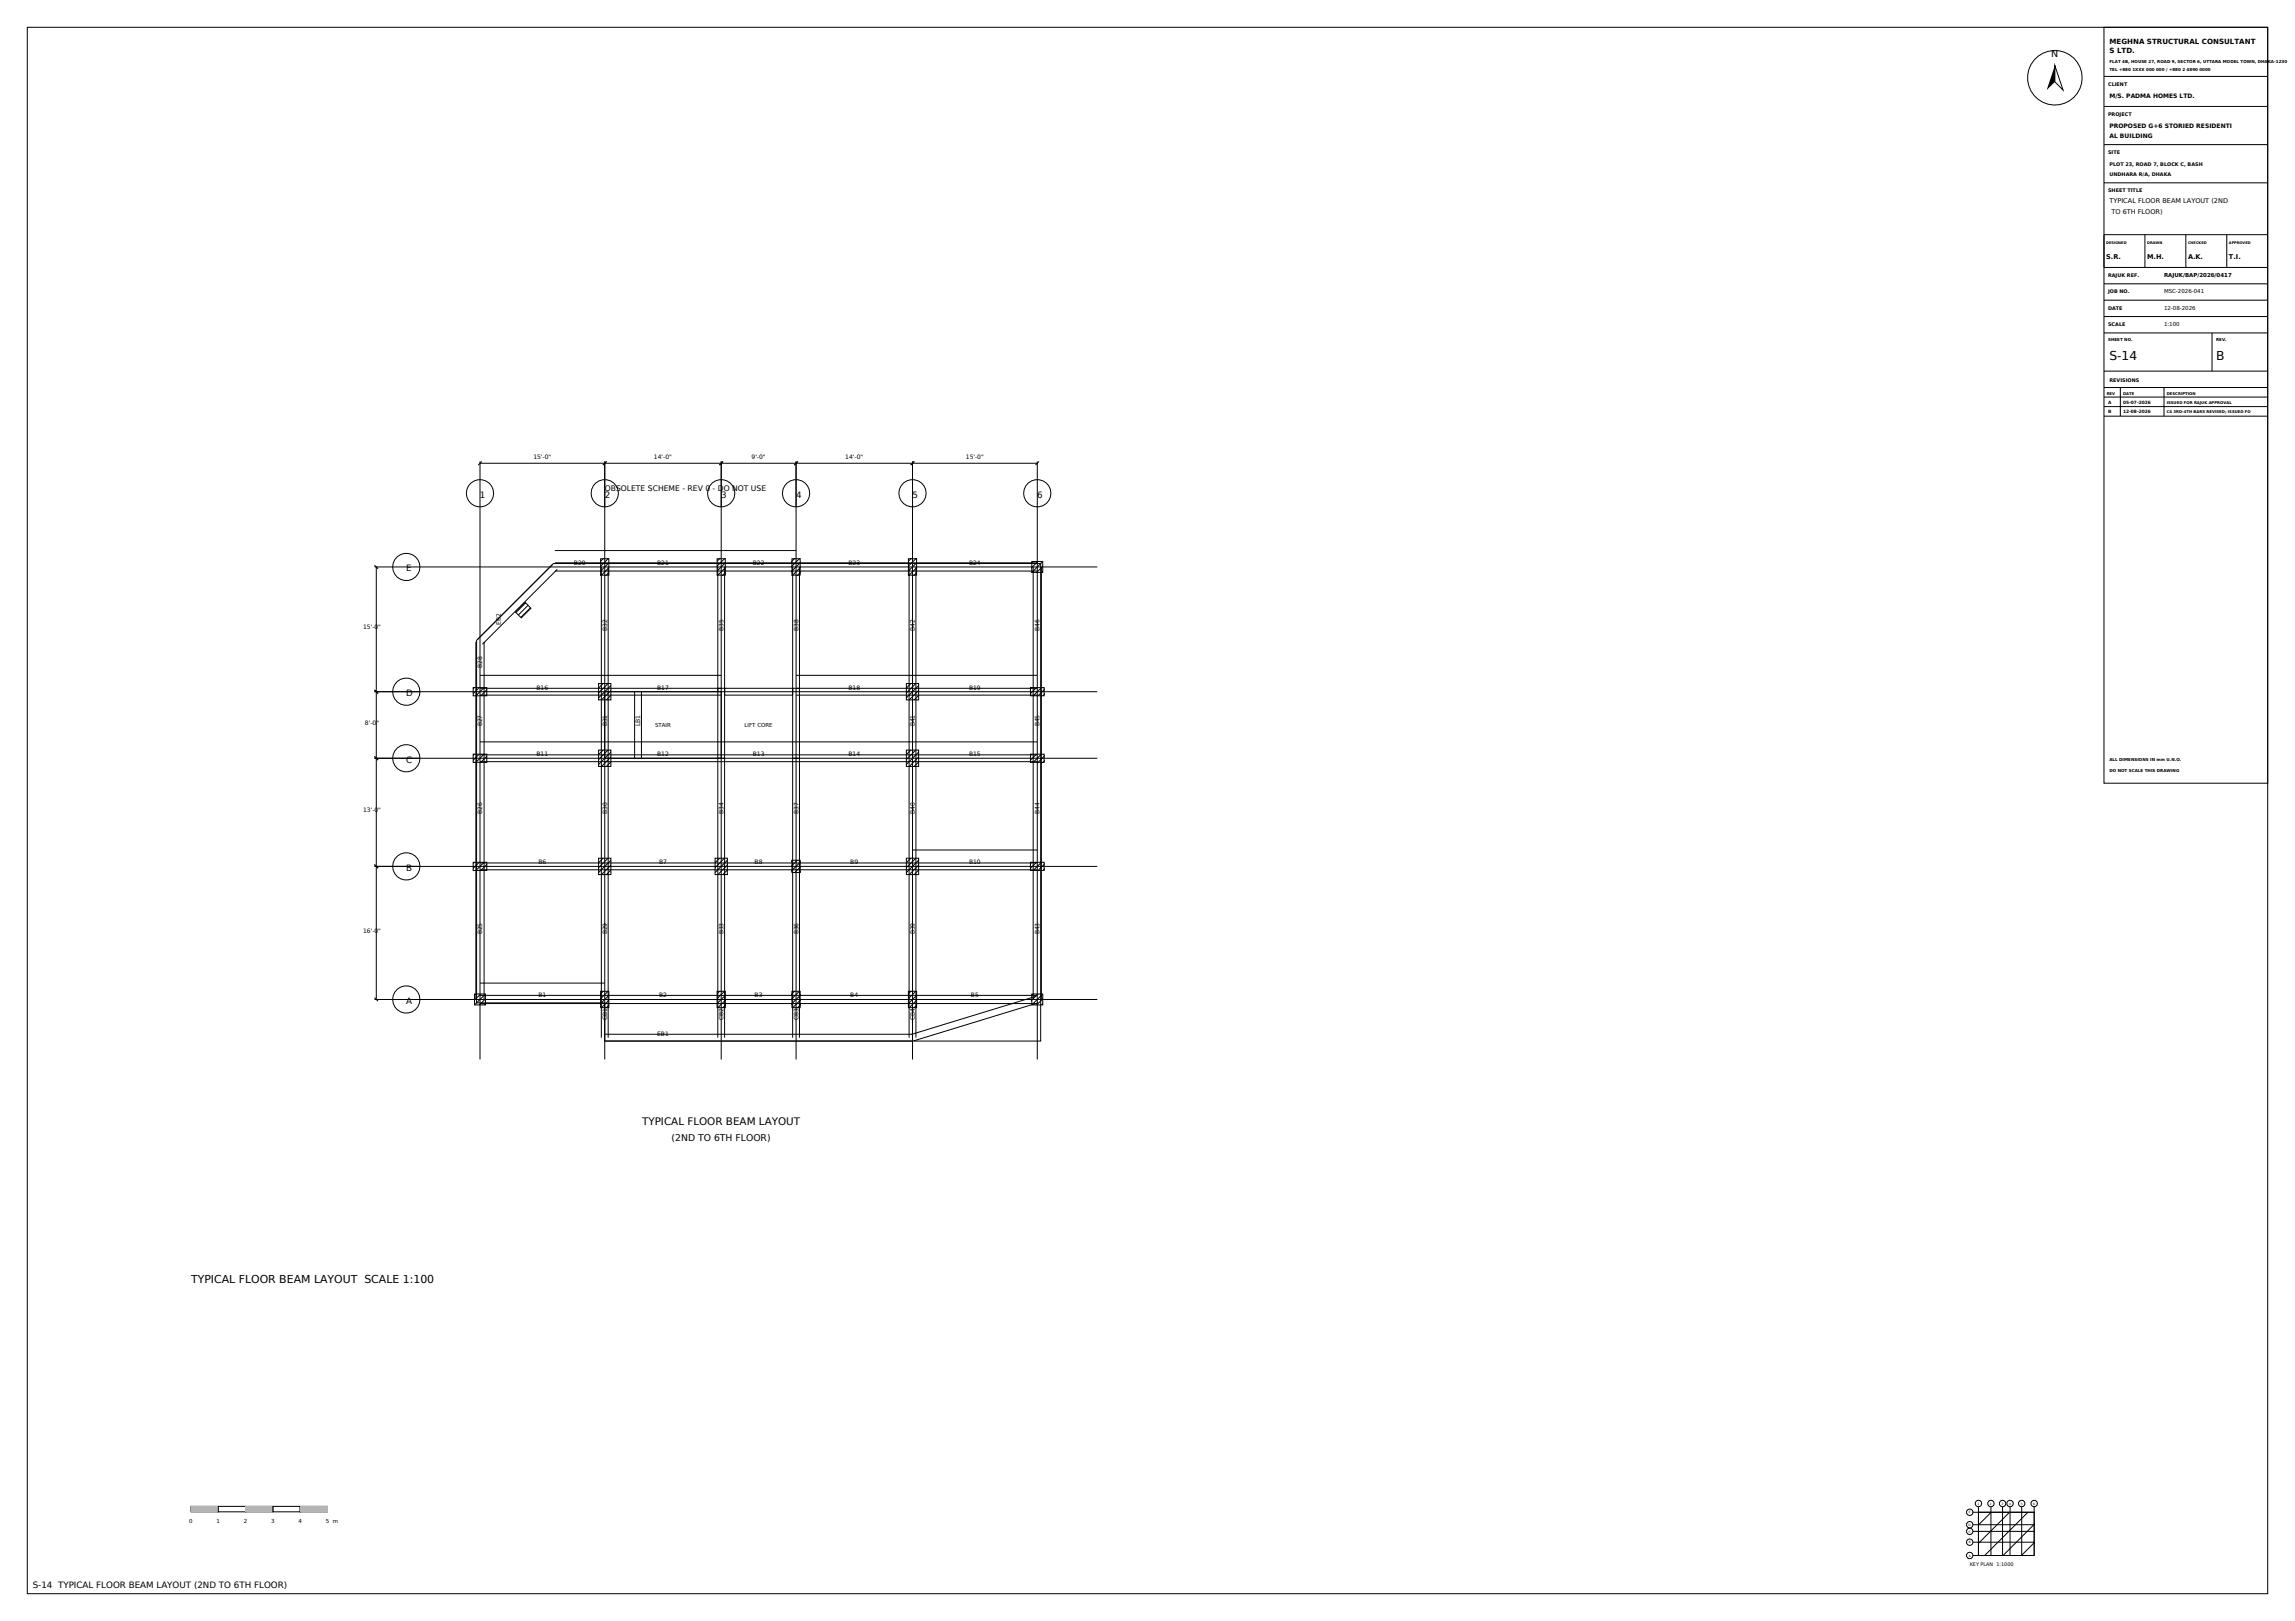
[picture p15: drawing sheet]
<svg xmlns="http://www.w3.org/2000/svg" width="841mm" height="594mm" viewBox="0 0 841 594" stroke-linecap="round" stroke-linejoin="round" font-family="sans-serif">
<defs><g id="words">
<g font-size="4.5">
<text x="773" y="132">S-14</text>
<text x="812.1" y="132">B</text>
</g>
<text font-size="4" x="70" y="470">TYPICAL FLOOR BEAM LAYOUT SCALE 1:100</text>
<text font-size="3.8" x="235.3" y="412.2">TYPICAL FLOOR BEAM LAYOUT</text>
<text font-size="3.5" x="751.7" y="21">N</text>
<text font-size="3.4" x="246.1" y="418.2">(2ND TO 6TH FLOOR)</text>
<g font-size="3.2">
<text x="175.9" y="182.4">1</text>
<text x="221.6" y="182.4">2</text>
<text x="264.3" y="182.4">3</text>
<text x="291.7" y="182.4">4</text>
<text x="334.4" y="182.4">5</text>
<text x="380.1" y="182.4">6</text>
<text x="148.9" y="209.4">E</text>
<text x="148.9" y="255.1">D</text>
<text x="148.9" y="279.5">C</text>
<text x="148.9" y="319.1">B</text>
<text x="148.9" y="367.8">A</text>
<text x="12" y="582">S-14 TYPICAL FLOOR BEAM LAYOUT (2ND TO 6TH FLOOR)</text>
</g>
<text font-size="2.8" x="221.6" y="179.8">OBSOLETE SCHEME - REV 0 - DO NOT USE</text>
<g font-size="2.6">
<text x="773" y="16">MEGHNA STRUCTURAL CONSULTANT</text>
<text x="773" y="19.5">S LTD.</text>
</g>
<g font-size="2.4">
<text x="773" y="74.5">TYPICAL FLOOR BEAM LAYOUT (2ND</text>
<text x="773.8" y="78.5">TO 6TH FLOOR)</text>
<text x="771.8" y="95">S.R.</text>
<text x="786.8" y="95">M.H.</text>
<text x="801.8" y="95">A.K.</text>
<text x="816.8" y="95">T.I.</text>
</g>
<g font-size="2.2">
<text x="773" y="36">M/S. PADMA HOMES LTD.</text>
<text x="773" y="47">PROPOSED G+6 STORIED RESIDENTI</text>
<text x="773" y="50.5">AL BUILDING</text>
<text x="195.4" y="168.2">15'-0&quot;</text>
<text x="239.6" y="168.2">14'-0&quot;</text>
<text x="275.4" y="168.2">9'-0&quot;</text>
<text x="309.7" y="168.2">14'-0&quot;</text>
<text x="353.9" y="168.2">15'-0&quot;</text>
<text x="210.3" y="207">B20</text>
<text x="240.8" y="207">B21</text>
<text x="275.8" y="207">B22</text>
<text x="310.9" y="207">B23</text>
<text x="355.1" y="207">B24</text>
<text x="133" y="230.6">15'-0&quot;</text>
<text x="183.6" y="228.9" transform="rotate(-90 183.6 228.9)">EB2</text>
<text x="222.4" y="231.2" transform="rotate(-90 222.4 231.2)">B32</text>
<text x="265.1" y="231.2" transform="rotate(-90 265.1 231.2)">B35</text>
<text x="292.6" y="231.2" transform="rotate(-90 292.6 231.2)">B38</text>
<text x="335.2" y="231.2" transform="rotate(-90 335.2 231.2)">B42</text>
<text x="380.9" y="231.2" transform="rotate(-90 380.9 231.2)">B46</text>
<text x="176.7" y="244.9" transform="rotate(-90 176.7 244.9)">B28</text>
<text x="196.6" y="252.7">B16</text>
<text x="240.8" y="252.7">B17</text>
<text x="310.9" y="252.7">B18</text>
<text x="355.1" y="252.7">B19</text>
<text x="133.7" y="265.7">8'-0&quot;</text>
<text x="176.7" y="266.2" transform="rotate(-90 176.7 266.2)">B27</text>
<text x="222.4" y="266.2" transform="rotate(-90 222.4 266.2)">B31</text>
<text x="234.6" y="266.1" transform="rotate(-90 234.6 266.1)">LB1</text>
<text x="335.2" y="266.2" transform="rotate(-90 335.2 266.2)">B41</text>
<text x="380.9" y="266.2" transform="rotate(-90 380.9 266.2)">B45</text>
<text x="196.6" y="277.1">B11</text>
<text x="240.8" y="277.1">B12</text>
<text x="275.8" y="277.1">B13</text>
<text x="310.9" y="277.1">B14</text>
<text x="355.1" y="277.1">B15</text>
<text x="133" y="297.7">13'-0&quot;</text>
<text x="176.7" y="298.2" transform="rotate(-90 176.7 298.2)">B26</text>
<text x="222.4" y="298.2" transform="rotate(-90 222.4 298.2)">B30</text>
<text x="265.1" y="298.2" transform="rotate(-90 265.1 298.2)">B34</text>
<text x="292.6" y="298.2" transform="rotate(-90 292.6 298.2)">B37</text>
<text x="335.2" y="298.2" transform="rotate(-90 335.2 298.2)">B40</text>
<text x="380.9" y="298.2" transform="rotate(-90 380.9 298.2)">B44</text>
<text x="197.3" y="316.7">B6</text>
<text x="241.5" y="316.7">B7</text>
<text x="276.5" y="316.7">B8</text>
<text x="311.6" y="316.7">B9</text>
<text x="355.1" y="316.7">B10</text>
<text x="133" y="341.9">16'-0&quot;</text>
<text x="176.7" y="342.4" transform="rotate(-90 176.7 342.4)">B25</text>
<text x="222.4" y="342.4" transform="rotate(-90 222.4 342.4)">B29</text>
<text x="265.1" y="342.4" transform="rotate(-90 265.1 342.4)">B33</text>
<text x="292.6" y="342.4" transform="rotate(-90 292.6 342.4)">B36</text>
<text x="335.2" y="342.4" transform="rotate(-90 335.2 342.4)">B39</text>
<text x="380.9" y="342.4" transform="rotate(-90 380.9 342.4)">B43</text>
<text x="197.3" y="365.5">B1</text>
<text x="241.5" y="365.5">B2</text>
<text x="276.5" y="365.5">B3</text>
<text x="311.6" y="365.5">B4</text>
<text x="355.8" y="365.5">B5</text>
<text x="222.4" y="373.9" transform="rotate(-90 222.4 373.9)">CB1</text>
<text x="265.1" y="373.9" transform="rotate(-90 265.1 373.9)">CB2</text>
<text x="292.6" y="373.9" transform="rotate(-90 292.6 373.9)">CB3</text>
<text x="335.2" y="373.9" transform="rotate(-90 335.2 373.9)">CB4</text>
<text x="240.8" y="379.5">EB1</text>
</g>
<g font-size="2">
<text x="793" y="101.5">RAJUK/BAP/2026/0417</text>
<text x="793" y="107.5">MSC-2026-041</text>
<text x="793" y="113.5">12-08-2026</text>
<text x="793" y="119.5">1:100</text>
<text x="240" y="266.4">STAIR</text>
<text x="272.8" y="266.4">LIFT CORE</text>
<text x="69.4" y="558">0</text>
<text x="79.4" y="558">1</text>
<text x="89.4" y="558">2</text>
<text x="99.4" y="558">3</text>
<text x="109.4" y="558">4</text>
<text x="119.4" y="558">5 m</text>
</g>
<g font-size="1.8">
<text x="772.5" y="31.5">CLIENT</text>
<text x="772.5" y="42.5">PROJECT</text>
<text x="772.5" y="56.5">SITE</text>
<text x="773" y="61">PLOT 23, ROAD 7, BLOCK C, BASH</text>
<text x="773" y="64.5">UNDHARA R/A, DHAKA</text>
<text x="772.5" y="70.5">SHEET TITLE</text>
<text x="772.5" y="101.5">RAJUK REF.</text>
<text x="772.5" y="107.5">JOB NO.</text>
<text x="772.5" y="113.5">DATE</text>
<text x="772.5" y="119.5">SCALE</text>
<text x="773" y="140">REVISIONS</text>
<text x="721.8" y="574">KEY PLAN 1:1000</text>
</g>
<g font-size="1.6">
<text x="772.5" y="148">A</text>
<text x="778" y="148">05-07-2026</text>
<text x="772.5" y="151.5">B</text>
<text x="778" y="151.5">12-08-2026</text>
</g>
<g font-size="1.5">
<text x="773" y="23">FLAT 4B, HOUSE 27, ROAD 9, SECTOR 6, UTTARA MODEL TOWN, DHAKA-1230</text>
<text x="773" y="26">TEL +880 1XXX 000 000 / +880 2 4890 0000</text>
<text x="772.5" y="125">SHEET NO.</text>
<text x="812.1" y="125">REV.</text>
<text x="773" y="279">ALL DIMENSIONS IN mm U.N.O.</text>
<text x="773" y="283">DO NOT SCALE THIS DRAWING</text>
</g>
<g font-size="1.4">
<text x="772" y="144.6">REV</text>
<text x="778" y="144.6">DATE</text>
<text x="794" y="144.6">DESCRIPTION</text>
<text x="794" y="148">ISSUED FOR RAJUK APPROVAL</text>
<text x="794" y="151.5">C4 3RD-4TH BARS REVISED; ISSUED FO</text>
</g>
<g font-size="1.3">
<text x="771.8" y="89.5">DESIGNED</text>
<text x="786.8" y="89.5">DRAWN</text>
<text x="801.8" y="89.5">CHECKED</text>
<text x="816.8" y="89.5">APPROVED</text>
</g>
<g font-size="1.1">
<text x="724.6" y="551.4">1</text>
<text x="729.2" y="551.4">2</text>
<text x="733.5" y="551.4">3</text>
<text x="736.2" y="551.4">4</text>
<text x="740.5" y="551.4">5</text>
<text x="745.1" y="551.4">6</text>
<text x="721.5" y="554.6">E</text>
<text x="721.4" y="559.1">D</text>
<text x="721.4" y="561.6">C</text>
<text x="721.4" y="565.5">B</text>
<text x="721.4" y="570.4">A</text>
</g>
</g></defs>
<g fill="none" stroke="#000" stroke-width=".37">
<path d="M10 10h821v574h-821zM771 10h60v277h-60zM753 24l3 9-3-3zM771 28h60M771 39h60M771 53h60M771 67h60M786 86v12M801 86v12M816 86v12M831 86h-60v12h60M771 104h60"/>
<path d="M771 110h60M771 116h60M771 122h60M771 136h60M810.6 122v14M771 142h60M771 145.5h60M771 149h60M771 152.5h60M777 142v10.5M793 142v10.5M70 552h10v2h-10z"/>
<path d="M723 558.7h22.4M723 554.2h22.4M725 554.2h20.4v15.8h-20.4zM725 552.2v17.8M729.6 552.2v17.8M729.7 554.1l-4.8 4.8M733.8 552.2v17.8M736.5 554.1l-11.6 11.5M736.6 552.2v17.8M740.8 552.2v17.8M743.2 554.1l-16 16M745.4 552.2v17.8h-22.4"/>
<path d="M745.5 558.5l-11.5 11.6M723 565.1h22.4M723 561.2h22.4M745.5 565.3l-4.8 4.8"/>
<circle cx="753" cy="28.5" r="10"/>
<circle cx="721.8" cy="558.7" r="1.2"/>
<circle cx="721.8" cy="554.2" r="1.2"/>
<circle cx="725" cy="551" r="1.2"/>
<circle cx="729.6" cy="551" r="1.2"/>
<circle cx="733.8" cy="551" r="1.2"/>
<circle cx="736.6" cy="551" r="1.2"/>
<circle cx="740.8" cy="551" r="1.2"/>
<circle cx="745.4" cy="551" r="1.2"/>
<circle cx="721.8" cy="570" r="1.2"/>
<circle cx="721.8" cy="565.1" r="1.2"/>
<circle cx="721.8" cy="561.2" r="1.2"/>
</g>
<path d="M753 24v6l-3 3z" fill="#000"/>
<path d="M70 552h10v2h-10z" fill-rule="evenodd" fill="#b8b8b8"/>
<path d="M80 552h10v2h-10zM90 552h10v2h-10z" fill="none" stroke="#000" stroke-width=".37"/>
<path d="M90 552h10v2h-10z" fill-rule="evenodd" fill="#b8b8b8"/>
<path d="M100 552h10v2h-10zM110 552h10v2h-10z" fill="none" stroke="#000" stroke-width=".37"/>
<path d="M110 552h10v2h-10z" fill-rule="evenodd" fill="#b8b8b8"/>
<g fill="none" stroke="#000" stroke-width=".37">
<path d="M175.9 169.1v219.1M175.9 169.8h204.2M176.6 169.1l-1.4 1.3M221.6 169.1v219.1M222.3 169.1l-1.3 1.3M264.3 169.1v219.1M264.9 169.1l-1.3 1.3M291.7 169.1v219.1M292.4 169.1l-1.3 1.3M334.4 169.1v219.1M335 169.1l-1.3 1.3M380.1 169.1v219.1"/>
<path d="M380.8 169.1l-1.4 1.3M137.2 207.8h264.9M137.2 207.1l1.4 1.3M137.9 207.8v158.4M202.4 206.9l-27.4 27.4M202.8 206.5h178.6v175h-159.8v-14h-47v-132.8zM203.3 206.3h176.8M203.3 209.3h176.8M203.3 201.8h88.4M204.2 208.6l-27.4 27.5M220.1 204.8h3v6h-3zM220.4 207.8v172.4"/>
<path d="M221.1 204.7l-1 1M222.9 207.8v172.4M222.9 204.7l-2.8 2.8M223.2 209.8l-1 1M223.2 208l-2.8 2.8M223.2 206.2l-3.1 3.1M262.8 204.8h3v6h-3zM263 207.8v45.7M263.7 204.7l-1 1M265.5 207.8v45.7M265.5 204.7l-2.8 2.8M265.8 209.8l-1 1"/>
<path d="M265.8 208l-2.8 2.8M265.8 206.2l-3.1 3.1M290.2 204.8h3v6h-3zM290.5 207.8v45.7M291.2 204.7l-1 1M293 207.8v45.7M293 204.7l-2.8 2.8M293.3 209.8l-1 1M293.3 208l-2.8 2.8M293.3 206.2l-3.1 3.1M332.9 204.8h3v6h-3zM333.1 207.8v172.4"/>
<path d="M333.8 204.7l-1 1M335.6 207.8v172.4M335.6 204.7l-2.8 2.8M335.9 209.8l-1 1M335.9 208l-2.8 2.8M335.9 206.2l-3.1 3.1M378.1 205.8h4v4h-4zM378.6 205.7l-.5 .5M378.6 207.8v158.4M380.4 205.7l-2.3 2.3M381.6 207.8v158.4M382.2 209.3l-.5 .5"/>
<path d="M382.2 205.7l-4.1 4.1M382.2 207.5l-2.3 2.3M174.4 235.2v131M177.4 235.2v131M188.9 224.3l3.5-3.5 2.2 2.1-3.6 3.5zM189.2 220.7l-.3 .4M191 220.7l-2.1 2.2M192.8 220.7l-3.9 4M194.6 226.1l-.4 .4M194.6 224.3l-2.2 2.2M194.6 222.5l-4 4M194.6 220.7l-5.7 5.8"/>
<path d="M137.2 253.5h264.9M137.2 252.8l1.4 1.3M173.4 252h5v3h-5zM173.8 251.9l-.5 .5M175.6 251.9l-2.3 2.3M175.9 252.2h88.4M175.9 254.7h88.4M175.9 247.5h88.4M177.4 251.9l-3.1 3.1M178.4 254.5l-.5 .5M178.4 252.7l-2.3 2.3M219.4 250.5h4.5v6h-4.5z"/>
<path d="M221.1 250.4l-1.8 1.8M221.6 253.5h42.7v24.4h-42.7zM222.9 250.4l-3.6 3.6M223.9 254.8l-1.7 1.7M223.9 253l-3.5 3.5M223.9 251.2l-4.6 4.6M232.6 253.5v24.4M235.1 253.5v24.4M263 252.2h2.5v25.7h-2.5zM265.5 252.2h25v2.5h-25zM290.5 252.2h2.5v25.7h-2.5zM291.7 252.2h88.4"/>
<path d="M291.7 254.7h88.4M291.7 247.5h88.4M332.1 250.5h4.5v6h-4.5zM333.8 250.4l-1.7 1.8M335.6 250.4l-3.5 3.6M336.7 254.8l-1.8 1.7M336.7 253l-3.6 3.5M336.7 251.2l-4.6 4.6M377.6 252h5v3h-5zM378.1 251.9l-.5 .5M379.9 251.9l-2.3 2.3M381.7 251.9l-3.1 3.1"/>
<path d="M382.7 254.5l-.5 .5M382.7 252.7l-2.3 2.3M137.2 277.9h264.9M137.2 277.2l1.4 1.3M173.4 276.4h5v3h-5zM173.8 276.3l-.5 .5M175.6 276.3l-2.3 2.3M175.9 276.6h204.2M175.9 279.1h204.2M175.9 271.9h204.2M177.4 276.3l-3.1 3.1M178.4 278.9l-.5 .5"/>
<path d="M178.4 277.1l-2.3 2.3M219.4 274.9h4.5v6h-4.5zM221.1 274.8l-1.8 1.8M222.9 274.8l-3.6 3.6M223.9 279.1l-1.7 1.8M223.9 277.4l-3.5 3.5M223.9 275.6l-4.6 4.6M263 277.9v102.3M265.5 277.9v102.3M290.5 277.9v102.3M293 277.9v102.3M332.1 274.9h4.5v6h-4.5z"/>
<path d="M333.8 274.8l-1.7 1.8M335.6 274.8l-3.5 3.6M336.7 279.1l-1.8 1.8M336.7 277.4l-3.6 3.5M336.7 275.6l-4.6 4.6M377.6 276.4h5v3h-5zM378.1 276.3l-.5 .5M379.9 276.3l-2.3 2.3M381.7 276.3l-3.1 3.1M382.7 278.9l-.5 .5M382.7 277.1l-2.3 2.3M137.2 317.5h264.9"/>
<path d="M137.2 316.8l1.4 1.3M173.4 316h5v3h-5zM173.8 315.9l-.5 .5M175.6 315.9l-2.3 2.3M175.9 316.2h204.2M175.9 318.7h204.2M177.4 315.9l-3.1 3.1M178.4 318.5l-.5 .5M178.4 316.7l-2.3 2.3M219.4 314.5h4.5v6h-4.5zM221.1 314.4l-1.8 1.8M222.9 314.4l-3.6 3.6"/>
<path d="M223.9 318.8l-1.7 1.7M223.9 317l-3.5 3.5M223.9 315.2l-4.6 4.6M262 314.5h4.5v6h-4.5zM263.7 314.4l-1.7 1.8M265.5 314.4l-3.5 3.6M266.6 318.8l-1.8 1.7M266.6 317l-3.6 3.5M266.6 315.2l-4.6 4.6M290.2 315.2h3v4.5h-3zM290.4 315.2l-.2 .2M292.2 315.2l-2 2"/>
<path d="M293.3 319.5l-.3 .3M293.3 317.7l-2.1 2.1M293.3 315.9l-3.1 3.1M332.1 314.5h4.5v6h-4.5zM333.8 314.4l-1.7 1.8M334.4 311.5h45.7M335.6 314.4l-3.5 3.6M336.7 318.8l-1.8 1.7M336.7 317l-3.6 3.5M336.7 315.2l-4.6 4.6M377.6 316h5v3h-5zM378.1 315.9l-.5 .5"/>
<path d="M379.9 315.9l-2.3 2.3M381.7 315.9l-3.1 3.1M382.7 318.5l-.5 .5M382.7 316.7l-2.3 2.3M137.2 366.2h264.9M137.2 365.6l1.4 1.3M173.9 364.2h4v4h-4zM174.3 364.2l-.5 .5M175.9 364.7h204.2M175.9 367.7h204.2M175.9 360.2h45.7M176.1 364.2l-2.3 2.3"/>
<path d="M177.9 367.8l-.5 .5M177.9 366l-2.3 2.3M177.9 364.2l-4.1 4.1M220.1 363.2h3v6h-3zM221.1 363.2l-1 1M221.6 379h112.8M222.9 363.2l-2.8 2.8M223.2 368.3l-1 1M223.2 366.5l-2.8 2.8M223.2 364.7l-3.1 3.1M262.8 363.2h3v6h-3zM263.7 363.2l-1 1"/>
<path d="M265.5 363.2l-2.8 2.8M265.8 368.3l-1 1M265.8 366.5l-2.8 2.8M265.8 364.7l-3.1 3.1M290.2 363.2h3v6h-3zM291.2 363.2l-1 1M293 363.2l-2.8 2.8M293.3 368.3l-1 1M293.3 366.5l-2.8 2.8M293.3 364.7l-3.1 3.1M332.9 363.2h3v6h-3zM333.8 363.2l-1 1"/>
<path d="M335.6 363.2l-2.8 2.8M335.9 368.3l-1 1M335.9 366.5l-2.8 2.8M335.9 364.7l-3.1 3.1M378.1 364.2h4v4h-4zM378.6 364.2l-.5 .5M379.7 365.1l-45.7 13.9M380.4 364.2l-2.3 2.3M380.5 367.4l-45.7 14M382.2 364.2l-4.1 4.1M382.2 367.8l-.5 .5M382.2 366l-2.3 2.3"/>
<path d="M221.6 381.5h112.8"/>
<circle cx="175.9" cy="180.8" r="5"/>
<circle cx="221.6" cy="180.8" r="5"/>
<circle cx="264.3" cy="180.8" r="5"/>
<circle cx="291.7" cy="180.8" r="5"/>
<circle cx="334.4" cy="180.8" r="5"/>
<circle cx="380.1" cy="180.8" r="5"/>
<circle cx="148.9" cy="207.8" r="5"/>
<circle cx="148.9" cy="253.5" r="5"/>
<circle cx="148.9" cy="277.9" r="5"/>
<circle cx="148.9" cy="317.5" r="5"/>
<circle cx="148.9" cy="366.2" r="5"/>
</g>
<use href="#words"/>
</svg>
